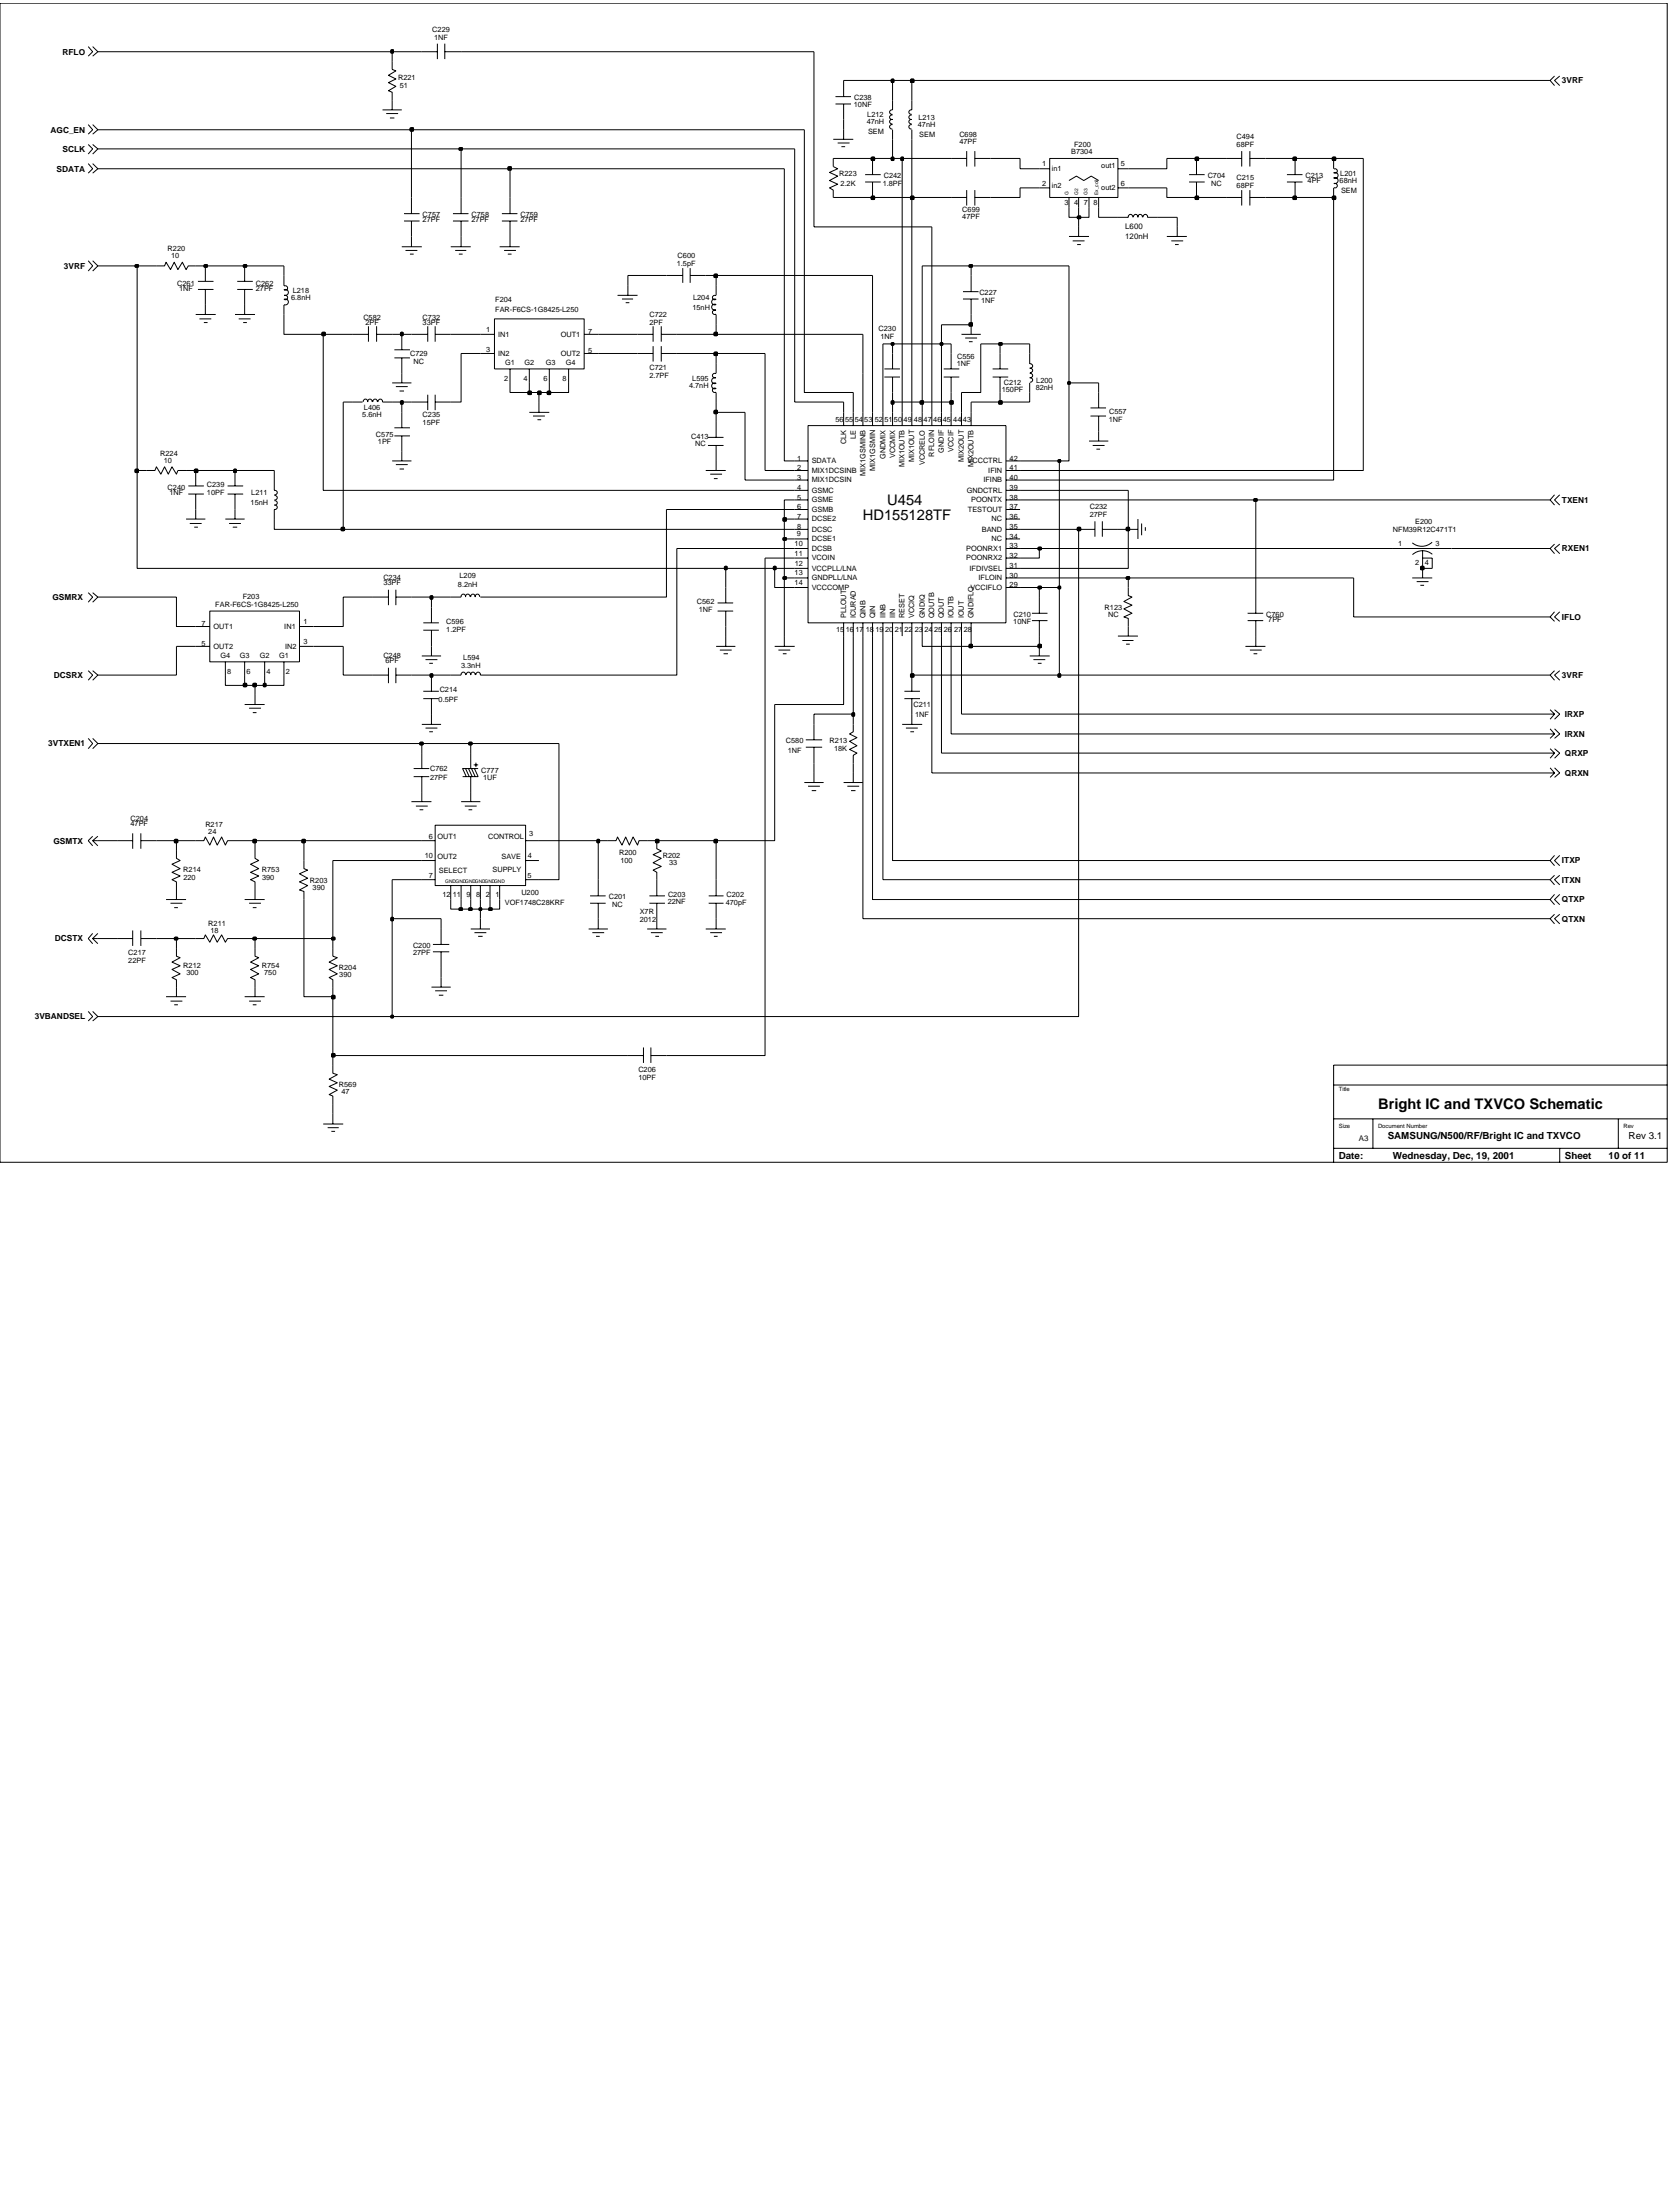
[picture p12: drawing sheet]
<svg xmlns="http://www.w3.org/2000/svg" width="192mm" height="254mm" viewBox="0 0 192 254" stroke-linecap="round" stroke-linejoin="round" font-family="sans-serif">
<defs><g id="words">
<g font-size="1.7">
<text x="99.1" y="59.7">HD155128TF</text>
<text x="101.9" y="58">U454</text>
<text x="158.3" y="127.4">Bright IC and TXVCO Schematic</text>
</g>
<g font-size="1.1">
<text x="159.4" y="130.9">SAMSUNG/N500/RF/Bright IC and TXVCO</text>
<text x="187" y="130.9">Rev 3.1</text>
<text x="153.8" y="133.2">Date:</text>
<text x="160" y="133.2">Wednesday, Dec, 19, 2001</text>
<text x="179.7" y="133.2">Sheet</text>
<text x="184.7" y="133.2">10 of 11</text>
</g>
<g font-size="1">
<text x="7.2" y="6.3">RFLO</text>
<text x="179.4" y="9.6">3VRF</text>
<text x="5.8" y="15.2">AGC_EN</text>
<text x="7.2" y="17.4">SCLK</text>
<text x="6.5" y="19.7">SDATA</text>
<text x="7.3" y="30.9">3VRF</text>
<text x="179.4" y="57.8">TXEN1</text>
<text x="179.4" y="63.3">RXEN1</text>
<text x="6" y="68.9">GSMRX</text>
<text x="179.4" y="71.2">IFLO</text>
<text x="6.2" y="77.9">DCSRX</text>
<text x="179.4" y="77.9">3VRF</text>
<text x="179.7" y="82.4">IRXP</text>
<text x="5.5" y="85.7">3VTXEN1</text>
<text x="179.7" y="89.1">QRXN</text>
<text x="179.7" y="86.8">QRXP</text>
<text x="179.7" y="84.6">IRXN</text>
<text x="6.1" y="96.9">GSMTX</text>
<text x="179.4" y="99.2">ITXP</text>
<text x="179.4" y="101.4">ITXN</text>
<text x="179.4" y="105.9">QTXN</text>
<text x="179.4" y="103.7">QTXP</text>
<text x="6.3" y="108.2">DCSTX</text>
<text x="4" y="117.1">3VBANDSEL</text>
</g>
<g font-size=".9">
<text x="129.2" y="26.3">L600</text>
<text x="129.2" y="27.5">120nH</text>
<text x="156.1" y="131">A3</text>
</g>
<g font-size=".8">
<text x="49.6" y="3.7">C229</text>
<text x="49.9" y="4.6">1NF</text>
<text x="45.7" y="9.2">R221</text>
<text x="45.9" y="10.1">51</text>
<text x="98.1" y="11.5">C238</text>
<text x="98.1" y="12.3">10NF</text>
<text x="99.5" y="14.3">47nH</text>
<text x="99.6" y="13.4">L212</text>
<text x="99.7" y="15.4">SEM</text>
<text x="105.4" y="14.6">47nH</text>
<text x="105.5" y="13.8">L213</text>
<text x="105.6" y="15.7">SEM</text>
<text x="110.2" y="16.6">47PF</text>
<text x="110.2" y="15.7">C698</text>
<text x="123" y="17.7">B7304</text>
<text x="123.4" y="16.8">F200</text>
<text x="142" y="16.8">68PF</text>
<text x="142" y="16">C494</text>
<text x="96.4" y="20.2">R223</text>
<text x="96.5" y="21.3">2.2K</text>
<text x="101.4" y="21.3">1.8PF</text>
<text x="101.5" y="20.5">C242</text>
<text x="119.7" y="19">1</text>
<text x="119.7" y="21.3">2</text>
<text x="120.8" y="19.7">in1</text>
<text x="120.8" y="21.6">in2</text>
<text x="122.3" y="23.5">3</text>
<text x="123.4" y="23.5">4</text>
<text x="124.5" y="23.5">7</text>
<text x="125.6" y="23.5">8</text>
<text x="126.5" y="19.3">out1</text>
<text x="126.5" y="21.9">out2</text>
<text x="128.7" y="19">5</text>
<text x="128.7" y="21.3">6</text>
<text x="138.7" y="20.5">C704</text>
<text x="139.1" y="21.3">NC</text>
<text x="142" y="21.6">68PF</text>
<text x="142" y="20.7">C215</text>
<text x="149.9" y="20.5">C213</text>
<text x="150.2" y="21">4PF</text>
<text x="153.9" y="21">68nH</text>
<text x="153.9" y="20.2">L201</text>
<text x="154" y="22.2">SEM</text>
<text x="19.3" y="28.8">R220</text>
<text x="19.7" y="29.7">10</text>
<text x="48.5" y="25">C757</text>
<text x="48.5" y="25.5">27PF</text>
<text x="54.2" y="25.5">27PF</text>
<text x="54.2" y="25">C758</text>
<text x="59.8" y="25">C759</text>
<text x="59.8" y="25.5">27PF</text>
<text x="77.8" y="29.7">C600</text>
<text x="110.5" y="24.4">C699</text>
<text x="110.5" y="25.2">47PF</text>
<text x="20.4" y="32.8">C261</text>
<text x="20.6" y="33.4">1NF</text>
<text x="29.4" y="33.4">27PF</text>
<text x="29.4" y="32.8">C262</text>
<text x="33.4" y="34.5">6.8nH</text>
<text x="33.6" y="33.6">L218</text>
<text x="56.9" y="35.9">FAR-F6CS-1G8425-L250</text>
<text x="56.9" y="34.7">F204</text>
<text x="77.7" y="30.5">1.5pF</text>
<text x="79.5" y="35.6">15nH</text>
<text x="79.6" y="34.5">L204</text>
<text x="112.5" y="33.9">C227</text>
<text x="112.7" y="34.8">1NF</text>
<text x="41.7" y="36.7">C582</text>
<text x="42" y="37.3">2PF</text>
<text x="47.1" y="40.9">C729</text>
<text x="47.5" y="41.8">NC</text>
<text x="48.5" y="36.7">C732</text>
<text x="48.5" y="37.3">33PF</text>
<text x="55.8" y="40.4">3</text>
<text x="55.8" y="38.1">1</text>
<text x="57.2" y="38.7">IN1</text>
<text x="57.2" y="40.9">IN2</text>
<text x="58" y="42">G1</text>
<text x="60.2" y="42">G2</text>
<text x="62.7" y="42">G3</text>
<text x="64.4" y="38.7">OUT1</text>
<text x="64.4" y="40.9">OUT2</text>
<text x="65" y="42">G4</text>
<text x="67.6" y="38.4">7</text>
<text x="67.6" y="40.6">5</text>
<text x="74.6" y="37.3">2PF</text>
<text x="74.6" y="36.5">C722</text>
<text x="100.9" y="38.1">C230</text>
<text x="101.1" y="38.9">1NF</text>
<text x="109.9" y="41.2">C556</text>
<text x="41.6" y="47.9">5.6nH</text>
<text x="41.8" y="47.1">L406</text>
<text x="48.5" y="47.9">C235</text>
<text x="57.9" y="43.7">2</text>
<text x="60.1" y="43.7">4</text>
<text x="62.4" y="43.7">6</text>
<text x="64.6" y="43.7">8</text>
<text x="74.6" y="43.4">2.7PF</text>
<text x="74.6" y="42.5">C721</text>
<text x="79.1" y="44.6">4.7nH</text>
<text x="79.5" y="43.7">L595</text>
<text x="109.9" y="42">1NF</text>
<text x="115.1" y="45.1">150PF</text>
<text x="115.3" y="44.2">C212</text>
<text x="118.9" y="44.8">82nH</text>
<text x="119" y="44">L200</text>
<text x="127.4" y="47.6">C557</text>
<text x="18.4" y="52.4">R224</text>
<text x="18.8" y="53.2">10</text>
<text x="43.2" y="50.2">C575</text>
<text x="43.4" y="51">1PF</text>
<text x="48.5" y="48.8">15PF</text>
<text x="79.4" y="50.4">C413</text>
<text x="79.8" y="51.3">NC</text>
<text x="91.6" y="52.9">1</text>
<text x="93.2" y="53.2">SDATA</text>
<text x="95.9" y="48.5">56</text>
<text x="97.1" y="48.5">55</text>
<text x="97.2" y="51" transform="rotate(-90 97.2 51)">CLK</text>
<text x="98.2" y="48.5">54</text>
<text x="98.3" y="50.4" transform="rotate(-90 98.3 50.4)">LE</text>
<text x="99.3" y="48.5">53</text>
<text x="100.5" y="48.5">52</text>
<text x="101.6" y="48.5">51</text>
<text x="101.7" y="52.7" transform="rotate(-90 101.7 52.7)">GNDMIX</text>
<text x="102.7" y="48.5">50</text>
<text x="102.8" y="52.7" transform="rotate(-90 102.8 52.7)">VCCMIX</text>
<text x="103.8" y="48.5">49</text>
<text x="103.9" y="53.7" transform="rotate(-90 103.9 53.7)">MIX1OUTB</text>
<text x="105" y="48.5">48</text>
<text x="105" y="53.1" transform="rotate(-90 105 53.1)">MIX1OUT</text>
<text x="106.1" y="48.5">47</text>
<text x="106.2" y="53.4" transform="rotate(-90 106.2 53.4)">VCCRELO</text>
<text x="107.2" y="48.5">46</text>
<text x="107.3" y="52.5" transform="rotate(-90 107.3 52.5)">RFLOIN</text>
<text x="108.3" y="48.5">45</text>
<text x="108.4" y="52" transform="rotate(-90 108.4 52)">GNDIF</text>
<text x="109.5" y="48.5">44</text>
<text x="109.5" y="51.9" transform="rotate(-90 109.5 51.9)">VCCIF</text>
<text x="110.6" y="48.5">43</text>
<text x="110.7" y="53.1" transform="rotate(-90 110.7 53.1)">MIX2OUT</text>
<text x="111.1" y="53.2">VCCCTRL</text>
<text x="111.8" y="53.7" transform="rotate(-90 111.8 53.7)">MIX2OUTB</text>
<text x="116" y="52.9">42</text>
<text x="127.3" y="48.5">1NF</text>
<text x="19.3" y="56.3">C240</text>
<text x="19.5" y="56.9">1NF</text>
<text x="23.8" y="56">C239</text>
<text x="23.8" y="56.9">10PF</text>
<text x="28.8" y="58">15nH</text>
<text x="28.9" y="56.9">L211</text>
<text x="91.6" y="58.5">6</text>
<text x="91.6" y="56.3">4</text>
<text x="91.6" y="57.4">5</text>
<text x="91.6" y="55.1">3</text>
<text x="91.6" y="54">2</text>
<text x="91.6" y="59.6">7</text>
<text x="93.2" y="58.8">GSMB</text>
<text x="93.2" y="56.6">GSMC</text>
<text x="93.2" y="57.7">GSME</text>
<text x="93.2" y="55.4">MIX1DCSIN</text>
<text x="93.2" y="54.3">MIX1DCSINB</text>
<text x="93.2" y="59.9">DCSE2</text>
<text x="99.4" y="54.7" transform="rotate(-90 99.4 54.7)">MIX1GSMINB</text>
<text x="100.5" y="54.1" transform="rotate(-90 100.5 54.1)">MIX1GSMIN</text>
<text x="111" y="56.6">GNDCTRL</text>
<text x="111.2" y="58.8">TESTOUT</text>
<text x="111.5" y="57.7">POONTX</text>
<text x="112.9" y="55.4">IFINB</text>
<text x="113.5" y="54.3">IFIN</text>
<text x="113.9" y="59.9">NC</text>
<text x="116" y="58.5">37</text>
<text x="116" y="54">41</text>
<text x="116" y="55.1">40</text>
<text x="116" y="59.6">36</text>
<text x="116" y="56.3">39</text>
<text x="116" y="57.4">38</text>
<text x="125.2" y="58.5">C232</text>
<text x="125.2" y="59.4">27PF</text>
<text x="91.3" y="63.8">11</text>
<text x="91.3" y="62.7">10</text>
<text x="91.3" y="65">12</text>
<text x="91.5" y="61.6">9</text>
<text x="91.6" y="60.8">8</text>
<text x="93.2" y="64.4">VCOIN</text>
<text x="93.2" y="63.3">DCSB</text>
<text x="93.2" y="61.1">DCSC</text>
<text x="93.2" y="62.2">DCSE1</text>
<text x="93.2" y="65.6">VCCPLL/LNA</text>
<text x="111" y="63.3">POONRX1</text>
<text x="111" y="64.4">POONRX2</text>
<text x="111.3" y="65.6">IFDIVSEL</text>
<text x="112.8" y="61.1">BAND</text>
<text x="113.9" y="62.2">NC</text>
<text x="116" y="60.8">35</text>
<text x="116" y="61.9">34</text>
<text x="116" y="63">33</text>
<text x="116" y="64.1">32</text>
<text x="116" y="65.3">31</text>
<text x="160" y="61.1">NFM39R12C471T1</text>
<text x="160.6" y="62.7">1</text>
<text x="162.5" y="60.2">E200</text>
<text x="162.5" y="64.9">2</text>
<text x="163.6" y="64.9">4</text>
<text x="164.9" y="62.7">3</text>
<text x="23.2" y="72">7</text>
<text x="24.7" y="69.7">FAR-F6CS-1G8425-L250</text>
<text x="27.9" y="68.9">F203</text>
<text x="34.9" y="71.7">1</text>
<text x="44" y="67.2">33PF</text>
<text x="44" y="66.6">C234</text>
<text x="51.3" y="71.7">C596</text>
<text x="52.6" y="67.5">8.2nH</text>
<text x="52.8" y="66.4">L209</text>
<text x="80" y="69.4">C562</text>
<text x="80.3" y="70.3">1NF</text>
<text x="91.3" y="67.2">14</text>
<text x="91.3" y="66.1">13</text>
<text x="93.2" y="67.8">VCCCOMP</text>
<text x="93.2" y="66.7">GNDPLL/LNA</text>
<text x="97.2" y="71" transform="rotate(-90 97.2 71)">PLLOUT</text>
<text x="98.3" y="71" transform="rotate(-90 98.3 71)">ICURAD</text>
<text x="99.4" y="71" transform="rotate(-90 99.4 71)">QINB</text>
<text x="100.5" y="71" transform="rotate(-90 100.5 71)">QIN</text>
<text x="101.7" y="71" transform="rotate(-90 101.7 71)">IINB</text>
<text x="102.8" y="71" transform="rotate(-90 102.8 71)">IIN</text>
<text x="103.9" y="71" transform="rotate(-90 103.9 71)">RESET</text>
<text x="105" y="71" transform="rotate(-90 105 71)">VCCIQ</text>
<text x="106.2" y="71" transform="rotate(-90 106.2 71)">GNDIQ</text>
<text x="107.3" y="71" transform="rotate(-90 107.3 71)">QOUTB</text>
<text x="108.4" y="71" transform="rotate(-90 108.4 71)">QOUT</text>
<text x="109.5" y="71" transform="rotate(-90 109.5 71)">IOUTB</text>
<text x="110.7" y="71" transform="rotate(-90 110.7 71)">IOUT</text>
<text x="111.4" y="67.8">VCCIFLO</text>
<text x="111.8" y="71" transform="rotate(-90 111.8 71)">GNDIFLO</text>
<text x="112.4" y="66.7">IFLOIN</text>
<text x="116" y="66.4">30</text>
<text x="116" y="67.5">29</text>
<text x="116.4" y="71.7">10NF</text>
<text x="116.4" y="70.9">C210</text>
<text x="126.9" y="70">R123</text>
<text x="127.3" y="70.8">NC</text>
<text x="145.4" y="70.9">C760</text>
<text x="145.7" y="71.4">7PF</text>
<text x="23.2" y="74.2">5</text>
<text x="24.5" y="74.5">OUT2</text>
<text x="24.5" y="72.3">OUT1</text>
<text x="25.3" y="75.6">G4</text>
<text x="26.1" y="77.4">8</text>
<text x="27.5" y="75.6">G3</text>
<text x="28.3" y="77.4">6</text>
<text x="29.8" y="75.6">G2</text>
<text x="30.6" y="77.4">4</text>
<text x="32" y="75.6">G1</text>
<text x="32.7" y="72.3">IN1</text>
<text x="32.7" y="74.5">IN2</text>
<text x="32.8" y="77.4">2</text>
<text x="34.9" y="74">3</text>
<text x="44" y="75.6">C248</text>
<text x="44.3" y="76.2">6PF</text>
<text x="51.3" y="72.6">1.2PF</text>
<text x="53" y="76.7">3.3nH</text>
<text x="53.2" y="75.9">L594</text>
<text x="96" y="72.6">15</text>
<text x="97.1" y="72.6">16</text>
<text x="98.2" y="72.6">17</text>
<text x="99.4" y="72.6">18</text>
<text x="100.5" y="72.6">19</text>
<text x="101.7" y="72.6">20</text>
<text x="102.8" y="72.6">21</text>
<text x="103.9" y="72.6">22</text>
<text x="105.1" y="72.6">23</text>
<text x="106.2" y="72.6">24</text>
<text x="107.3" y="72.6">25</text>
<text x="108.4" y="72.6">26</text>
<text x="109.6" y="72.6">27</text>
<text x="110.7" y="72.6">28</text>
<text x="50.4" y="80.7">0.5PF</text>
<text x="50.5" y="79.6">C214</text>
<text x="104.9" y="81.2">C211</text>
<text x="105.1" y="82.4">1NF</text>
<text x="49.4" y="89.6">27PF</text>
<text x="49.4" y="88.5">C762</text>
<text x="55.3" y="88.8">C777</text>
<text x="55.5" y="89.6">1UF</text>
<text x="90.3" y="85.4">C580</text>
<text x="90.5" y="86.5">1NF</text>
<text x="95.3" y="85.4">R213</text>
<text x="95.8" y="86.3">18K</text>
<text x="15" y="94.9">47PF</text>
<text x="15" y="94.4">C204</text>
<text x="23.6" y="95">R217</text>
<text x="23.9" y="95.8">24</text>
<text x="21.1" y="100.2">R214</text>
<text x="21.1" y="101.1">220</text>
<text x="30.1" y="100.2">R753</text>
<text x="30.1" y="101.1">390</text>
<text x="35.6" y="101.4">R203</text>
<text x="48.8" y="98.6">10</text>
<text x="49.2" y="100.9">7</text>
<text x="49.2" y="96.4">6</text>
<text x="50.2" y="96.4">OUT1</text>
<text x="50.2" y="98.7">OUT2</text>
<text x="50.4" y="100.2">SELECT</text>
<text x="56" y="96.4">CONTROL</text>
<text x="56.6" y="100.2">SUPPLY</text>
<text x="57.6" y="98.7">SAVE</text>
<text x="60.6" y="100.9">5</text>
<text x="60.6" y="98.6">4</text>
<text x="60.8" y="96">3</text>
<text x="71.1" y="98.3">R200</text>
<text x="71.3" y="99.1">100</text>
<text x="76.1" y="98.6">R202</text>
<text x="76.8" y="99.4">33</text>
<text x="23.9" y="106.4">R211</text>
<text x="24.2" y="107.2">18</text>
<text x="35.9" y="102.2">390</text>
<text x="50.8" y="103.1">12</text>
<text x="52" y="103.1">11</text>
<text x="53.6" y="103.1">9</text>
<text x="54.7" y="103.1">8</text>
<text x="55.8" y="103.1">2</text>
<text x="56.9" y="103.1">1</text>
<text x="58" y="103.9">VOF1748C28KRF</text>
<text x="59.9" y="102.8">U200</text>
<text x="69.9" y="103.3">C201</text>
<text x="70.3" y="104.2">NC</text>
<text x="73.5" y="105">X7R</text>
<text x="73.5" y="105.9">2012</text>
<text x="76.7" y="103.9">22NF</text>
<text x="76.7" y="103.1">C203</text>
<text x="83.3" y="103.9">470pF</text>
<text x="83.4" y="103.1">C202</text>
<text x="14.7" y="109.8">C217</text>
<text x="14.7" y="110.6">22PF</text>
<text x="21.1" y="111.2">R212</text>
<text x="21.4" y="112">300</text>
<text x="30.1" y="111.2">R754</text>
<text x="30.3" y="112">750</text>
<text x="38.9" y="111.4">R204</text>
<text x="39" y="112.3">390</text>
<text x="47.4" y="109.7">27PF</text>
<text x="47.4" y="108.9">C200</text>
<text x="38.9" y="124.9">R569</text>
<text x="39.2" y="125.7">47</text>
<text x="73.3" y="123.2">C206</text>
<text x="73.3" y="124">10PF</text>
</g>
<g font-size=".7">
<text x="153.8" y="125.4">Title</text>
<text x="153.8" y="129.6">Size</text>
<text x="158.3" y="129.6">Document Number</text>
<text x="186.4" y="129.6">Rev</text>
</g>
<g font-size=".6">
<text x="122.7" y="22.4" transform="rotate(-90 122.7 22.4)">G</text>
<text x="123.8" y="22.4" transform="rotate(-90 123.8 22.4)">G2</text>
<text x="124.9" y="22.4" transform="rotate(-90 124.9 22.4)">G3</text>
<text x="126.1" y="22.4" transform="rotate(-90 126.1 22.4)">Ex_coil</text>
<text x="51.1" y="101.4">GNDGNDGNDGNDGNDGND</text>
</g>
</g></defs>
<g fill="none" stroke="#000" stroke-width=".11">
<path d="M10.1 5.4l.5 .5-.5 .6M10.1 18.8l.5 .6-.5 .5M10.1 14.3l.5 .6-.5 .5M10.1 16.6l.5 .5-.5 .6M10.6 18.8l.6 .6-.6 .5M10.6 5.4l.6 .5-.6 .6M10.6 16.6l.6 .5-.6 .6M10.6 14.3l.6 .6-.6 .5M43.9 12.6h2.2M44.4 13h1.3M44.8 13.6h.5M45 7v1l.5 .1-.9 .5 .9 .5-.9 .4 .9 .4-.9 .5 .4 .2v2"/>
<path d="M48.4 5.9h1.8M50.2 5v1.8M51.1 5.9h1.9M51.1 5v1.8M95.7 18.2v.9l.5 .3-.9 .4 .9 .4-.9 .5 .9 .5-.9 .4 .4 .2v.9M95.7 16h2.3M96 11.1h1.7M96 11.9h1.7M96.2 16.4h1.4M96.6 16.9h.5M96.9 9.2v1.9M96.9 11.9v1.8"/>
<path d="M96.9 14.9v1.1M100.2 18.2v1.9M102.5 14.3l-.3 .1v.2v.1l.3 .1M102.5 13.2l-.3 .1v.2v.1l.3 .1M102.5 13.7l-.3 .1v.2v.2h.3M102.5 11.5v1.1l-.3 .1v.2v.2h.3M102.5 14.9v1.1M104.7 14.3l-.2 .1-.1 .2 .1 .1 .2 .1M104.7 13.2l-.2 .1-.1 .2 .1 .1 .2 .1M104.7 13.7l-.2 .1-.1 .2 .1 .2h.2M104.7 12.6l-.2 .1-.1 .2 .1 .2h.2M104.7 11.5v1.1"/>
<path d="M104.7 14.9v1.1M109.2 18.2h1.8M111 17.4v1.7M112 18.2h1.7M112 17.4v1.7M119.4 19.4h1.2M120.6 18.2h7.8v4.5h-7.8zM128.4 19.4h1.2M137.4 18.2v1.9M140.8 18.2h1.8M142.6 17.4v1.7M143.5 18.2h1.8"/>
<path d="M143.5 17.4v1.7M148.7 18.2v1.9M153.2 19.9a.34 .34 0 0 1 .5 .2 .34 .34 0 0 1-.5 .4M153.2 18.2v1.2M153.2 19.4l.3 .1 .1 .1-.1 .2-.3 .1M178.5 8.7l-.5 .5 .5 .6M179.1 8.7l-.6 .5 .6 .6M10.1 30l.5 .5-.5 .6M10.6 30l.6 .5-.6 .6M18 30.5h.9l.2-.4 .5 .9 .4-.9 .4 .9 .5-.9 .5 .9 .2-.5h.9M22.5 36.1h2.3M22.7 33.3h1.8"/>
<path d="M22.7 32.3h1.8M22.9 36.6h1.4M23.4 37.1h.4M23.6 30.5v1.8M23.6 33.3v2.8M27 36.1h2.3M27.2 33.3h1.8M27.2 32.3h1.8M27.4 36.6h1.4M27.9 37.1h.5M28.1 30.5v1.8M28.1 33.3v2.8"/>
<path d="M32.6 34.4a.34 .34 0 0 1 .5 .3 .34 .34 0 0 1-.5 .3M32.6 33.3a.34 .34 0 0 1 .5 .3 .34 .34 0 0 1-.5 .3M32.6 31.6v1.2M32.6 35v1.1M32.6 34h.4v.2v.2h-.4M32.6 32.9h.4v.2v.2h-.4M40.5 38.4h1.8M42.3 37.5v1.8M43.3 38.4h1.7M43.3 37.5v1.8M46.1 38.4v1.8M46.1 28.3h2.3"/>
<path d="M46.4 25.4h1.8M46.4 24.5h1.8M46.6 28.8h1.3M47.1 29.2h.4M47.3 38.4h1.8M47.3 22.7v1.8M47.3 25.4v2.9M49.1 37.5v1.8M50 38.4h1.8M50 37.5v1.8M51.8 28.3h2.3M52 25.4h1.8"/>
<path d="M52 24.5h1.8M52.3 28.8h1.3M52.7 29.2h.4M53 22.7v1.8M53 25.4v2.9M55.2 38.4h1.6M56.8 36.6h10.3v5.8h-10.3zM57.4 28.3h2.3M57.6 25.4h1.8M57.6 24.5h1.8M57.9 28.8h1.4M58.3 29.2h.4"/>
<path d="M58.6 22.7v1.8M58.6 25.4v2.9M67.1 38.4h1.6M70.9 33.9h2.3M71.4 34.4h1.3M71.9 34.8h.4M72.1 32.8v1.1M73.2 38.4h1.8M75 37.5v1.8M75 39.8v1.7M75.9 37.5v1.8M75.9 39.8v1.7"/>
<path d="M75.9 38.4h1.8M76.5 31.6h1.9M78.4 30.8v1.7M79.3 31.6h1.8M79.3 30.8v1.7M82.2 35.7h-.3l-.1 .2 .1 .2h.3M82.2 34h-.3l-.1 .2 .1 .2h.3M82.2 32.8v1.1M82.2 36.1v1.2M82.3 34.4a.34 .34 0 0 0-.6 .3 .34 .34 0 0 0 .5 .3M82.3 35a.34 .34 0 0 0-.6 .3 .34 .34 0 0 0 .5 .3M99.4 20.1h1.7"/>
<path d="M99.4 20.9h1.7M100.2 20.9v1.8M109.2 22.7h1.8M110.4 38.4h2.2M110.6 34.4h1.8M110.6 33.5h1.8M110.9 38.8h1.3M111 21.8v1.8M111.3 39.3h.4M111.5 31.6v1.9M111.5 34.4v1.7M111.5 37.3v1.1"/>
<path d="M112 21.8v1.8M112 22.7h1.7M119.4 21.6h1.2M122.8 20.7l.8-.5 .9 .5 .8-.5 .9 .5M122.8 27.2h2.3M122.8 22.7v1.2M123.2 27.7h1.4M123.7 28.1h.4M123.9 22.7v1.2M123.9 26.1v1.1M125.1 22.7v1.2M126.2 22.7v1.2"/>
<path d="M128.4 21.6h1.2M128.4 25h1.2M130.1 25l-.1-.3-.2-.1-.1 .1-.1 .3M130.2 24.9l.1-.2 .1-.1 .2 .1 .1 .3M131.2 25l-.1-.3-.2-.1-.1 .1-.1 .3M131.3 24.9l.1-.2 .1-.1 .2 .1 .1 .3h1.1M134 27.2h2.3M134.5 27.7h1.4M134.9 28.1h.5M135.2 26.1v1.1M136.6 20.1h1.8M136.6 20.9h1.8"/>
<path d="M137.4 20.9v1.8M140.8 22.7h1.8M142.6 21.8v1.8M143.5 21.8v1.8M143.5 22.7h1.8M147.8 20.1h1.8M147.8 20.9h1.8M148.7 20.9v1.8M153.2 20.5a.34 .34 0 0 1 .5 .2 .34 .34 0 0 1-.5 .3M153.2 21.6v1.1M153.2 21.1l.3 .1 .1 .1-.1 .2h-.3M16.9 54.1h.9l.2-.5 .5 .9 .4-.9 .4 .9 .5-.9 .5 .9 .1-.4h1"/>
<path d="M21.4 59.6h2.2M21.6 56.8h1.8M21.6 55.8h1.8M22.5 54.1v1.7M22.5 56.8v2.8M25.9 59.6h2.2M26.1 56.8h1.8M26.1 55.8h1.8M27 54.1v1.7M27 56.8v2.8M31.5 55.1v1.2l.3 .1v.2v.2h-.3M31.5 58l.3 .1v.2v.2h-.3v1.1"/>
<path d="M31.5 57.5l.3 .1v.2v.1l-.3 .1M31.5 56.9l.3 .1v.2v.2h-.3M40.5 46.2h1.1M41.7 46.2l.1-.3 .2-.1 .2 .1v.3M42.7 46.2v-.3l-.2-.1-.2 .1-.1 .3M42.8 46.2l.1-.3 .2-.1 .2 .1v.3M43.4 46.2l.1-.3 .2-.1 .2 .1v.3M43.9 46.2h1.1M45 53h2.3M45 44h2.3M45.3 40.2h1.8M45.3 41.1h1.8"/>
<path d="M45.3 49.1h1.8M45.3 50.1h1.8M45.5 53.4h1.3M45.5 44.4h1.3M45.9 53.9h.5M45.9 44.9h.5M46.1 41.1v2.9M46.1 47.4v1.7M46.1 50.1v2.9M47.3 46.2h1.8M49.1 45.3v1.8M50 45.3v1.8"/>
<path d="M50 46.2h1.8M55.2 40.6h1.6M58.6 42.4v1.6M60.8 47.4h2.3M60.8 42.4v1.6M61.2 47.8h1.4M61.7 48.2h.5M61.9 46.2v1.2M63.1 42.4v1.6M65.3 42.4v1.6M67.1 40.6h1.6M73.2 40.6h1.8"/>
<path d="M75.9 40.6h1.8M81.1 54.1h2.3M81.3 50.2h1.8M81.3 51.2h1.8M81.6 54.5h1.3M82 55h.4M82.2 42.9l-.3 .1-.1 .1 .1 .2 .3 .1M82.2 44.6l-.3 .1-.1 .1 .1 .2h.3M82.2 44a.34 .34 0 0 0-.5 .4 .34 .34 0 0 0 .6 .2M82.2 43.4a.34 .34 0 0 0-.5 .4 .34 .34 0 0 0 .6 .2M82.2 41.8v1.1M82.2 45.1v1.1"/>
<path d="M82.2 48.5v1.7M82.2 51.2v2.9M91.3 53h1.5M91.3 54.1h1.5M91.3 55.1h1.5M91.3 56.3h1.5M91.3 57.4h1.5M91.3 58.5h1.5M91.3 59.6h1.5M92.8 48.9h22.7v22.7h-22.7zM96.9 47.4v1.5M98 47.4v1.5"/>
<path d="M99.1 47.4v1.5M100.2 47.4v1.5M101.4 47.4v1.5M101.6 43.3h1.8M101.6 42.4h1.8M102.5 40.6v1.8M102.5 43.3v1.8M102.5 47.4v1.5M103.6 47.4v1.5M104.7 47.4v1.5M105.9 47.4v1.5M107 47.4v1.5"/>
<path d="M108.1 47.4v1.5M108.4 43.3h1.8M108.4 42.4h1.8M109.2 40.6v1.8M109.2 43.3v1.8M109.2 47.4v1.5M110.4 47.4v1.5M111.5 47.4v1.5M114 43.3h1.8M114 42.4h1.8M114.9 40.6v1.8M114.9 43.3v1.8"/>
<path d="M115.5 53h1.7M115.5 54.1h1.7M115.5 55.1h1.7M115.5 56.3h1.7M115.5 57.4h1.7M115.5 58.5h1.7M115.5 59.6h1.7M118.3 40.6v1.2l.2 .1 .1 .1-.1 .2-.2 .1 .2 .1 .1 .2-.1 .1-.2 .1M118.3 44v1.1M118.3 43.4l.2 .1 .1 .2-.1 .1-.2 .1M118.3 42.9l.2 .1 .1 .1-.1 .2-.2 .1M125.1 50.7h2.2"/>
<path d="M125.2 47.8h1.8M125.2 46.9h1.8M125.5 51.2h1.4M125.8 59.9v1.8M125.9 51.6h.4M126.2 45.1v1.8M126.2 47.8v2.9M126.6 59.9v1.8M130.7 59.6v2.3M178.5 56.8l-.5 .6 .5 .6M179.1 56.8l-.6 .6 .6 .6M10.1 68.1l.5 .5-.5 .6"/>
<path d="M10.1 77l.5 .6-.5 .5M10.6 68.1l.6 .5-.6 .6M10.6 77l.6 .6-.6 .5M21.8 60.1h1.4M22.3 60.6h.4M22.5 74.3h1.6M22.5 72h1.6M24.1 70.2h10.3v5.8h-10.3zM25.9 76v1.6M26.3 60.1h1.4M26.7 60.6h.5M28.1 76v1.6"/>
<path d="M29.3 79.8v1.1M30.4 76v1.6M32.6 76v1.6M34.4 74.3h1.6M34.4 72h1.6M42.7 77.6h1.9M42.7 68.6h1.9M44.6 67.7v1.8M44.6 76.7v1.8M45.5 77.6h1.8M45.5 67.7v1.8M45.5 76.7v1.8"/>
<path d="M45.5 68.6h1.8M48.4 75.4h2.3M48.6 71.6h1.8M48.6 72.4h1.8M48.6 79.4h1.8M48.9 75.8h1.3M49.3 76.2h.4M49.6 69.8v1.8M49.6 72.4v3M49.6 77.6v1.8M51.8 77.6h1.2M51.8 68.6h1.2"/>
<path d="M53.5 68.6l-.1-.3h-.2h-.2v.3M53.5 77.5l-.1-.2-.2-.1-.2 .1v.3M53.6 77.5v-.2l.2-.1 .2 .1 .1 .2M54 68.6l-.1-.3h-.2h-.2v.3M54.6 68.6l-.1-.3h-.2h-.2v.3M54.6 77.5l-.1-.2-.2-.1-.2 .1v.3M54.7 77.5v-.2l.2-.1 .2 .1 .1 .2 1.1 .1M55.1 68.6l-.1-.3h-.2h-.2v.3M55.2 68.6h1.1M82.2 74.3h2.3M82.4 69.3h1.8M82.4 70.2h1.8"/>
<path d="M82.7 74.7h1.3M83.1 75.1h.5M83.4 67.5v1.8M83.4 70.2v1.8M83.4 73.1v1.2M89 74.3h2.3M89.4 74.7h1.4M89.9 75.1h.4M90.1 73.1v1.2M91.3 60.8h1.5M91.3 63h1.5M91.3 64.1h1.5"/>
<path d="M91.3 61.9h1.5M91.3 65.3h1.5M91.3 66.4h1.5M91.3 67.5h1.5M96.9 71.6v1.5M98 71.6v1.5M99.1 71.6v1.5M100.2 71.6v1.5M101.4 71.6v1.5M102.5 71.6v1.5M103.6 71.6v1.5M103.9 79.4h1.8"/>
<path d="M104.7 71.6v1.5M104.7 77.6v1.8M105.9 71.6v1.5M107 71.6v1.5M108.1 71.6v1.5M109.2 71.6v1.5M110.4 71.6v1.5M111.5 71.6v1.5M115.5 60.8h1.7M115.5 63h1.7M115.5 64.1h1.7M115.5 61.9h1.7"/>
<path d="M115.5 65.3h1.7M115.5 66.4h1.7M115.5 67.5h1.7M118.3 75.4h2.3M118.5 70.5h1.8M118.5 71.3h1.8M118.7 75.8h1.3M119.2 76.2h.4M119.4 68.6v1.9M119.4 71.3v1.8M119.4 74.3v1.1M123.9 60.8h1.9"/>
<path d="M126.6 60.8h1.8M128.4 73.1h2.3M128.9 73.6h1.3M129.3 74h.5M129.6 67.5v.9l.4 .2-.9 .5 .9 .4-.9 .4 .9 .6-.9 .4 .5 .1v2.1M129.6 60.8h1.1M131.1 60.1v1.4M131.5 60.6v.4M143 74.3h2.3M143.3 70.5h1.8M143.3 71.3h1.8M143.5 74.7h1.4"/>
<path d="M144 75.1h.4M144.2 68.6v1.9M144.2 71.3v3M160 63h6.7M162.2 66.4h2.3M162.7 66.8h1.4M163.1 67.2h.5M163.4 63.3v3.1M163.4 64.1h1.1v1.2M164.5 62.3a1.71 1.71 0 0 1-2.3 .1M164.5 63.7a1.71 1.71 0 0 0-2.3 0M178.5 77l-.5 .6 .5 .5"/>
<path d="M178.5 70.3l-.5 .6 .5 .5M178.5 62.5l-.5 .5 .5 .6M179.1 77l-.6 .6 .6 .5M179.1 70.3l-.6 .6 .6 .5M179.1 62.5l-.6 .5 .6 .6M10.1 84.8l.5 .6-.5 .6M10.6 96.6h.6M10.6 96.1l-.5 .5 .5 .6M10.6 96.6l.6 .6M10.6 84.8l.6 .6-.6 .6M11.2 96.1l-.6 .5M13.5 96.6h1.7"/>
<path d="M15.2 95.7v1.8M16.2 96.6h1.8M16.2 95.7v1.8M20.3 97.8v.8l.4 .3-.9 .4 .9 .5-.9 .4 .9 .4-.9 .5 .5 .2v2M22.5 96.6h.9l.2-.4 .5 .9 .4-.9 .4 .9 .6-.9 .4 .9 .2-.5h.9M28.1 80.9h2.3M28.6 81.4h1.4M29 81.9h.5M29.3 97.8v.8l.4 .3-.9 .4 .9 .5-.9 .4 .9 .4-.9 .5 .5 .2v2M34.9 98.9v.9l.4 .2-.9 .4 .9 .5-.9 .4 .9 .4-.9 .5 .5 .2v.9M47.3 92.1h2.3M47.5 89.2h1.8"/>
<path d="M47.5 88.3h1.8M47.8 92.6h1.3M48.2 93h.4M48.4 96.6h1.6M48.4 98.9h1.6M48.4 83.2h2.3M48.4 86.5v1.8M48.4 89.2v2.9M48.6 80.3h1.8M48.9 83.6h1.3M49.3 84.1h.4M49.6 80.3v2.9"/>
<path d="M50 94.8h10.4v6.9h-10.4zM53 92.1h2.2M53.4 92.6h1.3M53.5 88.3l.4 .9M53.8 88.3l.4 .9M53.8 93h.4M54.1 86.5v1.8M54.1 89.2v2.9M54.1 88.3l.5 .9M54.4 87.9h.5M54.5 88.3l.4 .9h-1.8M54.7 87.6v.5"/>
<path d="M54.9 88.3h-1.8l.5 .9M60.4 96.6h1.5M60.4 98.9h1.5M69.8 96.6h1l.1-.4 .5 .9 .5-.9 .4 .9 .4-.9 .5 .9 .2-.5h.9M75.4 96.6v.9l.5 .3-.9 .4 .9 .4-.9 .5 .9 .4-.9 .5 .4 .2v2.7M92.4 89.9h2.2M92.5 85h1.9M92.5 85.8h1.9M92.8 90.3h1.4M93.2 90.8h.5M93.5 83.2v1.8M93.5 85.8v1.9"/>
<path d="M93.5 88.8v1.1M96.9 89.9h2.2M97.3 90.3h1.4M97.7 90.8h.6M98 83.2v.9l-.4 .2 .8 .4-.8 .5 .8 .5-.8 .4 .8 .4-.4 .3v.9M98 88.8v1.1M103.6 83.2h2.3M103.9 80.3h1.8M104 83.6h1.4M104.6 84.1h.4M104.7 80.3v2.9M178 88.2l.5 .6"/>
<path d="M178 88.8h.5M178 86l.5 .5M178 86.5h.5M178 81.5l.5 .5M178 82h.5M178 83.7l.5 .6M178 84.3h.5M178.5 88.2l.6 .6-.6 .5M178.5 88.8l-.5 .5M178.5 86l.6 .5-.6 .6M178.5 86.5l-.5 .6M178.5 98.3l-.5 .6 .5 .6"/>
<path d="M178.5 81.5l.6 .5-.6 .6M178.5 82l-.5 .6M178.5 83.7l.6 .6-.6 .5M178.5 84.3l-.5 .5M179.1 98.3l-.6 .6 .6 .6M10.1 116.2l.5 .6-.5 .5M10.6 116.2l.6 .6-.6 .5M10.6 107.2l-.5 .6 .5 .6M10.6 107.8l.6 .6M10.6 107.8h.6M11.2 107.2l-.6 .6M13.5 107.8h1.7"/>
<path d="M15.2 106.9v1.8M16.2 106.9v1.8M16.2 107.8h1.8M19.1 103.3h2.3M19.1 114.5h2.3M19.6 103.8h1.3M19.6 115h1.3M20 104.3h.4M20 115.4h.4M20.3 108.9v1l.4 .1-.9 .5 .9 .4-.9 .5 .9 .5-.9 .4 .5 .3v1.9M22.5 107.8h.9l.2-.4 .5 .8 .4-.8 .4 .8 .6-.8 .4 .8 .2-.4h.9M28.1 103.3h2.3"/>
<path d="M28.1 114.5h2.3M28.6 103.8h1.4M28.6 115h1.4M29 104.3h.5M29 115.4h.5M29.3 108.9v1l.4 .1-.9 .5 .9 .4-.9 .5 .9 .5-.9 .4 .5 .3v1.9M38.2 108.9v1l.5 .1-.9 .5 .9 .4-.9 .5 .9 .5-.9 .4 .4 .3v.8M48.4 101.1h1.6M49.6 113.4h2.2M49.7 109.3h1.9M49.7 108.5h1.9M50 113.8h1.3"/>
<path d="M50.4 114.3h.5M50.7 106.7v1.8M50.7 109.3v1.9M50.7 112.3v1.1M51.8 101.7v1.6M53 101.7v1.6M54.1 106.7h2.2M54.1 101.7v1.6M54.5 107.1h1.4M54.9 107.6h.5M55.2 101.7v1.6M55.2 105.5v1.2"/>
<path d="M56.3 101.7v1.6M57.4 101.7v1.6M60.4 101.1h1.5M67.6 106.7h2.2M67.8 103.8h1.8M67.8 102.9h1.8M68 107.1h1.4M68.5 107.6h.4M68.7 101.1v1.8M68.7 103.8v2.9M74.3 106.7h2.2M74.6 103.8h1.8"/>
<path d="M74.6 102.9h1.8M74.8 107.1h1.3M75.3 107.6h.4M75.4 103.8v2.9M81.1 106.7h2.3M81.4 103.8h1.7M81.4 102.9h1.7M81.6 107.1h1.3M82 107.6h.4M82.2 101.1v1.8M82.2 103.8v2.9M178.5 102.7l-.5 .6 .5 .6"/>
<path d="M178.5 105l-.5 .5 .5 .6M178.5 100.6l-.5 .5 .5 .5M179.1 102.7l-.6 .6 .6 .6M179.1 105l-.6 .5 .6 .6M179.1 100.6l-.6 .5 .6 .5M37.1 129.1h2.3M37.6 129.5h1.3M38.1 130h.4M38.2 121.3v2l.5 .2-.9 .5 .9 .4-.9 .4 .9 .4-.9 .5 .4 .2v3.2M72.1 121.3h1.8M73.9 120.3v1.8M74.8 121.3h1.7"/>
<path d="M74.8 120.3v1.8"/>
</g>
<path d="M38.1 121.1h.3v.2h-.3z" fill-rule="evenodd" fill="#c2c2c2" stroke="#000" stroke-width=".25"/>
<path d="M38.1 121.1h.3v.2h-.3z" fill="none" stroke="#000" stroke-width=".25"/>
<path d="M87.9 64.1v57.2h-11.4M11.2 116.8h33.8M38.2 114.5v6.8h33.9" fill="none" stroke="#000" stroke-width=".11"/>
<path d="M45 116.7h.1v.2h-.1z" fill-rule="evenodd" fill="#c2c2c2" stroke="#000" stroke-width=".25"/>
<path d="M45 116.7h.1v.2h-.1z" fill="none" stroke="#000" stroke-width=".25"/>
<path d="M123.9 60.8v56h-78.9v-11.3M34.9 103.3v11.2h3.3" fill="none" stroke="#000" stroke-width=".11"/>
<path d="M38.1 114.4h.3v.3h-.3z" fill-rule="evenodd" fill="#c2c2c2" stroke="#000" stroke-width=".25"/>
<path d="M38.1 114.4h.3v.3h-.3z" fill="none" stroke="#000" stroke-width=".25"/>
<path d="M11.2 107.8h2.3M18 107.8h2.3v1.1M29.3 107.8v1.1M38.2 107.8v1.1M38.2 113.4v1.1M50.7 111.2v1.1" fill="none" stroke="#000" stroke-width=".11"/>
<path d="M20.1 107.7h.2v.2h-.2z" fill-rule="evenodd" fill="#c2c2c2" stroke="#000" stroke-width=".25"/>
<path d="M20.1 107.7h.2v.2h-.2z" fill="none" stroke="#000" stroke-width=".25"/>
<path d="M20.3 107.8h2.2M27 107.8h2.3" fill="none" stroke="#000" stroke-width=".11"/>
<path d="M29.1 107.7h.3v.2h-.3z" fill-rule="evenodd" fill="#c2c2c2" stroke="#000" stroke-width=".25"/>
<path d="M29.1 107.7h.3v.2h-.3z" fill="none" stroke="#000" stroke-width=".25"/>
<path d="M29.3 107.8h8.9" fill="none" stroke="#000" stroke-width=".11"/>
<path d="M38.1 107.7h.3v.2h-.3z" fill-rule="evenodd" fill="#c2c2c2" stroke="#000" stroke-width=".25"/>
<path d="M38.1 107.7h.3v.2h-.3z" fill="none" stroke="#000" stroke-width=".25"/>
<path d="M38.2 98.9v8.9M50.7 105.5v1.2" fill="none" stroke="#000" stroke-width=".11"/>
<path d="M45 105.5h.1v.2h-.1z" fill-rule="evenodd" fill="#c2c2c2" stroke="#000" stroke-width=".25"/>
<path d="M45 105.5h.1v.2h-.1z" fill="none" stroke="#000" stroke-width=".25"/>
<path d="M99.1 73.1v32.4h78.9M45 101.1v4.4h5.7M51.8 103.3v1.1h1.2M55.2 104.4v1.1" fill="none" stroke="#000" stroke-width=".11"/>
<path d="M52.8 104.4h.2v.1h-.2z" fill-rule="evenodd" fill="#c2c2c2" stroke="#000" stroke-width=".25"/>
<path d="M52.8 104.4h.2v.1h-.2z" fill="none" stroke="#000" stroke-width=".25"/>
<path d="M53 103.3v1.1h1.1" fill="none" stroke="#000" stroke-width=".11"/>
<path d="M53.9 104.4h.2v.1h-.2z" fill-rule="evenodd" fill="#c2c2c2" stroke="#000" stroke-width=".25"/>
<path d="M53.9 104.4h.2v.1h-.2z" fill="none" stroke="#000" stroke-width=".25"/>
<path d="M54.1 103.3v1.1h1.1" fill="none" stroke="#000" stroke-width=".11"/>
<path d="M55.1 104.4h.2v.1h-.2z" fill-rule="evenodd" fill="#c2c2c2" stroke="#000" stroke-width=".25"/>
<path d="M55.1 104.4h.2v.1h-.2z" fill="none" stroke="#000" stroke-width=".25"/>
<path d="M55.2 103.3v1.1h1.1" fill="none" stroke="#000" stroke-width=".11"/>
<path d="M56.2 104.4h.2v.1h-.2z" fill-rule="evenodd" fill="#c2c2c2" stroke="#000" stroke-width=".25"/>
<path d="M56.2 104.4h.2v.1h-.2z" fill="none" stroke="#000" stroke-width=".25"/>
<g fill="none" stroke="#000" stroke-width=".11">
<path d="M100.2 73.1v30.2h77.8M101.4 73.1v28h76.6M102.5 73.1v25.8h75.5M11.2 96.6h2.3M18 96.6h2.3v1.2M29.3 96.6v1.2M34.9 96.6v2.3M38.2 98.9h10.2M64.2 85.4v15.7h-2.3M68.7 96.6v4.5M82.2 96.6v4.5M45 101.1h3.4"/>
<path d="M56.3 103.3v1.1h1.1v-1.1"/>
</g>
<path d="M20.1 96.5h.2v.2h-.2z" fill-rule="evenodd" fill="#c2c2c2" stroke="#000" stroke-width=".25"/>
<path d="M20.1 96.5h.2v.2h-.2z" fill="none" stroke="#000" stroke-width=".25"/>
<path d="M20.3 96.6h2.2M27 96.6h2.3" fill="none" stroke="#000" stroke-width=".11"/>
<path d="M29.1 96.5h.3v.2h-.3z" fill-rule="evenodd" fill="#c2c2c2" stroke="#000" stroke-width=".25"/>
<path d="M29.1 96.5h.3v.2h-.3z" fill="none" stroke="#000" stroke-width=".25"/>
<path d="M29.3 96.6h5.6" fill="none" stroke="#000" stroke-width=".11"/>
<path d="M34.7 96.5h.3v.2h-.3z" fill-rule="evenodd" fill="#c2c2c2" stroke="#000" stroke-width=".25"/>
<path d="M34.7 96.5h.3v.2h-.3z" fill="none" stroke="#000" stroke-width=".25"/>
<path d="M34.9 96.6h13.5M61.9 96.6h6.8" fill="none" stroke="#000" stroke-width=".11"/>
<path d="M68.6 96.5h.2v.2h-.2z" fill-rule="evenodd" fill="#c2c2c2" stroke="#000" stroke-width=".25"/>
<path d="M68.6 96.5h.2v.2h-.2z" fill="none" stroke="#000" stroke-width=".25"/>
<path d="M68.7 96.6h1.1M74.3 96.6h1.1" fill="none" stroke="#000" stroke-width=".11"/>
<path d="M75.3 96.5h.3v.2h-.3z" fill-rule="evenodd" fill="#c2c2c2" stroke="#000" stroke-width=".25"/>
<path d="M75.3 96.5h.3v.2h-.3z" fill="none" stroke="#000" stroke-width=".25"/>
<path d="M75.4 96.6h6.8" fill="none" stroke="#000" stroke-width=".11"/>
<path d="M82.1 96.5h.2v.2h-.2z" fill-rule="evenodd" fill="#c2c2c2" stroke="#000" stroke-width=".25"/>
<path d="M82.1 96.5h.2v.2h-.2z" fill="none" stroke="#000" stroke-width=".25"/>
<path d="M107 73.1v15.7h71M108.1 73.1v13.4h69.9M11.2 85.4h37.2v1.1M54.1 85.4v1.1M89 80.9v15.7h-6.8M93.5 87.7v1.1M98 87.7v1.1" fill="none" stroke="#000" stroke-width=".11"/>
<path d="M48.3 85.3h.2v.2h-.2z" fill-rule="evenodd" fill="#c2c2c2" stroke="#000" stroke-width=".25"/>
<path d="M48.3 85.3h.2v.2h-.2z" fill="none" stroke="#000" stroke-width=".25"/>
<path d="M48.4 85.4h5.7" fill="none" stroke="#000" stroke-width=".11"/>
<path d="M53.9 85.3h.2v.2h-.2z" fill-rule="evenodd" fill="#c2c2c2" stroke="#000" stroke-width=".25"/>
<path d="M53.9 85.3h.2v.2h-.2z" fill="none" stroke="#000" stroke-width=".25"/>
<path d="M109.2 73.1v11.2h68.8M54.1 85.4h10.1M93.5 83.2v-1.2h4.5v1.2" fill="none" stroke="#000" stroke-width=".11"/>
<path d="M97.9 82h.2v.2h-.2z" fill-rule="evenodd" fill="#c2c2c2" stroke="#000" stroke-width=".25"/>
<path d="M97.9 82h.2v.2h-.2z" fill="none" stroke="#000" stroke-width=".25"/>
<path d="M25.9 77.6v1.1h2.2M29.3 78.7v1.1M96.9 73.1v7.8h-7.9M98 73.1v8.9M110.4 73.1v8.9h67.6" fill="none" stroke="#000" stroke-width=".11"/>
<path d="M28 78.6h.3v.2h-.3z" fill-rule="evenodd" fill="#c2c2c2" stroke="#000" stroke-width=".25"/>
<path d="M28 78.6h.3v.2h-.3z" fill="none" stroke="#000" stroke-width=".25"/>
<path d="M28.1 77.6v1.1h1.2" fill="none" stroke="#000" stroke-width=".11"/>
<path d="M29.1 78.6h.3v.2h-.3z" fill-rule="evenodd" fill="#c2c2c2" stroke="#000" stroke-width=".25"/>
<path d="M29.1 78.6h.3v.2h-.3z" fill="none" stroke="#000" stroke-width=".25"/>
<path d="M29.3 78.7h1.1" fill="none" stroke="#000" stroke-width=".11"/>
<path d="M30.3 78.6h.2v.2h-.2z" fill-rule="evenodd" fill="#c2c2c2" stroke="#000" stroke-width=".25"/>
<path d="M30.3 78.6h.2v.2h-.2z" fill="none" stroke="#000" stroke-width=".25"/>
<path d="M20.3 74.3v3.3h-9.1M30.4 77.6v1.1h2.2v-1.1M39.4 74.3v3.3h3.3M47.3 77.6h2.3" fill="none" stroke="#000" stroke-width=".11"/>
<path d="M49.5 77.5h.1v.2h-.1z" fill-rule="evenodd" fill="#c2c2c2" stroke="#000" stroke-width=".25"/>
<path d="M49.5 77.5h.1v.2h-.1z" fill="none" stroke="#000" stroke-width=".25"/>
<path d="M49.6 77.6h2.2M77.7 63v14.6h-21.4" fill="none" stroke="#000" stroke-width=".11"/>
<path d="M104.6 77.5h.3v.2h-.3z" fill-rule="evenodd" fill="#c2c2c2" stroke="#000" stroke-width=".25"/>
<path d="M104.6 77.5h.3v.2h-.3z" fill="none" stroke="#000" stroke-width=".25"/>
<path d="M104.7 73.1v4.5h17" fill="none" stroke="#000" stroke-width=".11"/>
<path d="M121.6 77.5h.1v.2h-.1z" fill-rule="evenodd" fill="#c2c2c2" stroke="#000" stroke-width=".25"/>
<path d="M121.6 77.5h.1v.2h-.1z" fill="none" stroke="#000" stroke-width=".25"/>
<path d="M20.3 74.3h2.2M36 74.3h3.4M105.9 73.1v1.2h5.6M121.7 67.5v10.1h56.3" fill="none" stroke="#000" stroke-width=".11"/>
<path d="M111.4 74.1h.2v.2h-.2z" fill-rule="evenodd" fill="#c2c2c2" stroke="#000" stroke-width=".25"/>
<path d="M111.4 74.1h.2v.2h-.2z" fill="none" stroke="#000" stroke-width=".25"/>
<path d="M111.5 73.1v1.2h7.9" fill="none" stroke="#000" stroke-width=".11"/>
<path d="M119.3 74.1h.2v.2h-.2z" fill-rule="evenodd" fill="#c2c2c2" stroke="#000" stroke-width=".25"/>
<path d="M119.3 74.1h.2v.2h-.2z" fill="none" stroke="#000" stroke-width=".25"/>
<path d="M11.2 68.6h9.1v3.4h2.2M42.7 68.6h-3.3v3.4h-3.4M47.3 68.6h2.3v1.2M83.4 72v1.1M90.1 66.4v6.7M119.4 73.1v1.2M155.5 66.4v4.5h22.5" fill="none" stroke="#000" stroke-width=".11"/>
<path d="M49.5 68.5h.1v.3h-.1z" fill-rule="evenodd" fill="#c2c2c2" stroke="#000" stroke-width=".25"/>
<path d="M49.5 68.5h.1v.3h-.1z" fill="none" stroke="#000" stroke-width=".25"/>
<path d="M76.5 58.5v10.1h-20.2M144.2 57.4v11.2M49.6 68.6h2.2M83.4 65.3v2.2M89 65.3v2.2h2.3M117.2 67.5h2.2v1.1" fill="none" stroke="#000" stroke-width=".11"/>
<path d="M119.3 67.4h.2v.2h-.2z" fill-rule="evenodd" fill="#c2c2c2" stroke="#000" stroke-width=".25"/>
<path d="M119.3 67.4h.2v.2h-.2z" fill="none" stroke="#000" stroke-width=".25"/>
<path d="M119.4 67.5h2.3" fill="none" stroke="#000" stroke-width=".11"/>
<path d="M121.6 67.4h.1v.2h-.1z" fill-rule="evenodd" fill="#c2c2c2" stroke="#000" stroke-width=".25"/>
<path d="M121.6 67.4h.1v.2h-.1z" fill="none" stroke="#000" stroke-width=".25"/>
<path d="M121.7 53v14.5M129.6 66.4v1.1" fill="none" stroke="#000" stroke-width=".11"/>
<path d="M90 66.3h.2v.2h-.2z" fill-rule="evenodd" fill="#c2c2c2" stroke="#000" stroke-width=".25"/>
<path d="M90 66.3h.2v.2h-.2z" fill="none" stroke="#000" stroke-width=".25"/>
<path d="M90.1 61.9v4.5h1.2M117.2 66.4h12.4" fill="none" stroke="#000" stroke-width=".11"/>
<path d="M129.4 66.3h.3v.2h-.3z" fill-rule="evenodd" fill="#c2c2c2" stroke="#000" stroke-width=".25"/>
<path d="M129.4 66.3h.3v.2h-.3z" fill="none" stroke="#000" stroke-width=".25"/>
<path d="M15.8 54.1v11.2h67.6M129.6 66.4h25.9" fill="none" stroke="#000" stroke-width=".11"/>
<path d="M83.3 65.1h.1v.3h-.1z" fill-rule="evenodd" fill="#c2c2c2" stroke="#000" stroke-width=".25"/>
<path d="M83.3 65.1h.1v.3h-.1z" fill="none" stroke="#000" stroke-width=".25"/>
<path d="M83.4 65.3h5.6" fill="none" stroke="#000" stroke-width=".11"/>
<path d="M88.9 65.1h.2v.3h-.2z" fill-rule="evenodd" fill="#c2c2c2" stroke="#000" stroke-width=".25"/>
<path d="M88.9 65.1h.2v.3h-.2z" fill="none" stroke="#000" stroke-width=".25"/>
<path d="M89 65.3h2.3M129.6 60.8v4.5h-12.4" fill="none" stroke="#000" stroke-width=".11"/>
<path d="M163.2 65.1h.3v.3h-.3z" fill-rule="evenodd" fill="#c2c2c2" stroke="#000" stroke-width=".25"/>
<path d="M163.2 65.1h.3v.3h-.3z" fill="none" stroke="#000" stroke-width=".25"/>
<path d="M77.7 63h13.6M87.9 64.1h3.4M117.2 63h2.2v1.1h-2.2M163.4 65.3h1.1" fill="none" stroke="#000" stroke-width=".11"/>
<path d="M119.3 62.9h.2v.2h-.2z" fill-rule="evenodd" fill="#c2c2c2" stroke="#000" stroke-width=".25"/>
<path d="M119.3 62.9h.2v.2h-.2z" fill="none" stroke="#000" stroke-width=".25"/>
<path d="M119.4 63h40.6M166.7 63h11.3" fill="none" stroke="#000" stroke-width=".11"/>
<path d="M90 61.8h.2v.2h-.2z" fill-rule="evenodd" fill="#c2c2c2" stroke="#000" stroke-width=".25"/>
<path d="M90 61.8h.2v.2h-.2z" fill="none" stroke="#000" stroke-width=".25"/>
<path d="M31.5 59.6v1.2h7.9M90.1 59.6v2.3h1.2" fill="none" stroke="#000" stroke-width=".11"/>
<path d="M39.2 60.6h.3v.3h-.3z" fill-rule="evenodd" fill="#c2c2c2" stroke="#000" stroke-width=".25"/>
<path d="M39.2 60.6h.3v.3h-.3z" fill="none" stroke="#000" stroke-width=".25"/>
<path d="M39.4 46.2v14.6h51.9M117.2 60.8h6.7" fill="none" stroke="#000" stroke-width=".11"/>
<path d="M123.8 60.6h.2v.3h-.2z" fill-rule="evenodd" fill="#c2c2c2" stroke="#000" stroke-width=".25"/>
<path d="M123.8 60.6h.2v.3h-.2z" fill="none" stroke="#000" stroke-width=".25"/>
<path d="M128.4 60.8h1.2" fill="none" stroke="#000" stroke-width=".11"/>
<path d="M129.4 60.6h.3v.3h-.3z" fill-rule="evenodd" fill="#c2c2c2" stroke="#000" stroke-width=".25"/>
<path d="M129.4 60.6h.3v.3h-.3z" fill="none" stroke="#000" stroke-width=".25"/>
<path d="M129.6 56.3v4.5" fill="none" stroke="#000" stroke-width=".11"/>
<path d="M90 59.5h.2v.3h-.2z" fill-rule="evenodd" fill="#c2c2c2" stroke="#000" stroke-width=".25"/>
<path d="M90 59.5h.2v.3h-.2z" fill="none" stroke="#000" stroke-width=".25"/>
<path d="M76.5 58.5h14.8M91.3 57.4h-1.2v2.2h1.2M117.2 57.4h27" fill="none" stroke="#000" stroke-width=".11"/>
<path d="M144.1 57.3h.2v.2h-.2z" fill-rule="evenodd" fill="#c2c2c2" stroke="#000" stroke-width=".25"/>
<path d="M144.1 57.3h.2v.2h-.2z" fill="none" stroke="#000" stroke-width=".25"/>
<path d="M37.1 38.4v17.9h54.2M153.2 22.7v32.4h-36M31.5 54.1v1M85.6 47.4v7.7h5.7M117.2 56.3h12.4M144.2 57.4h33.8" fill="none" stroke="#000" stroke-width=".11"/>
<path d="M15.6 54h.2v.2h-.2z" fill-rule="evenodd" fill="#c2c2c2" stroke="#000" stroke-width=".25"/>
<path d="M15.6 54h.2v.2h-.2z" fill="none" stroke="#000" stroke-width=".25"/>
<path d="M15.8 30.5v23.6h1.1M21.4 54.1h1.1" fill="none" stroke="#000" stroke-width=".11"/>
<path d="M22.4 54h.2v.2h-.2z" fill-rule="evenodd" fill="#c2c2c2" stroke="#000" stroke-width=".25"/>
<path d="M22.4 54h.2v.2h-.2z" fill="none" stroke="#000" stroke-width=".25"/>
<path d="M22.5 54.1h4.5" fill="none" stroke="#000" stroke-width=".11"/>
<path d="M26.9 54h.2v.2h-.2z" fill-rule="evenodd" fill="#c2c2c2" stroke="#000" stroke-width=".25"/>
<path d="M26.9 54h.2v.2h-.2z" fill="none" stroke="#000" stroke-width=".25"/>
<path d="M90.1 19.4v33.6h1.2M156.6 18.2v35.9h-39.4M27 54.1h4.5M87.9 40.6v13.5h3.4M117.2 53h4.5" fill="none" stroke="#000" stroke-width=".11"/>
<path d="M121.6 52.9h.1v.1h-.1z" fill-rule="evenodd" fill="#c2c2c2" stroke="#000" stroke-width=".25"/>
<path d="M121.6 52.9h.1v.1h-.1z" fill="none" stroke="#000" stroke-width=".25"/>
<path d="M46.1 46.2v1.2M82.2 47.4v1.1M122.8 44v9h-1.1" fill="none" stroke="#000" stroke-width=".11"/>
<path d="M82.1 47.2h.2v.3h-.2z" fill-rule="evenodd" fill="#c2c2c2" stroke="#000" stroke-width=".25"/>
<path d="M82.1 47.2h.2v.3h-.2z" fill="none" stroke="#000" stroke-width=".25"/>
<g fill="none" stroke="#000" stroke-width=".11">
<path d="M103.6 18.2v29.2M100.2 31.6v15.8M101.4 39.5v7.9M104.7 22.7v24.7M107 26.1v21.3M108.1 39.5v7.9M39.4 46.2h1.1M45 46.2h1.1M82.2 46.2v1.2h3.4M96.9 46.2v1.2M98 45.1v2.3M99.1 42.9v4.5"/>
<path d="M102.5 46.2v1.2M105.9 46.2v1.2M109.2 46.2v1.2M110.4 45.1v2.3M111.5 46.2v1.2"/>
</g>
<path d="M46.1 46.1h.1v.3h-.1z" fill-rule="evenodd" fill="#c2c2c2" stroke="#000" stroke-width=".25"/>
<path d="M46.1 46.1h.1v.3h-.1z" fill="none" stroke="#000" stroke-width=".25"/>
<path d="M91.3 17.1v29.1h5.6M46.1 46.2h1.2M53 40.6v5.6h-1.2M61.9 45.1v1.1" fill="none" stroke="#000" stroke-width=".11"/>
<path d="M102.4 46.1h.2v.3h-.2z" fill-rule="evenodd" fill="#c2c2c2" stroke="#000" stroke-width=".25"/>
<path d="M102.4 46.1h.2v.3h-.2z" fill="none" stroke="#000" stroke-width=".25"/>
<path d="M102.5 45.1v1.1h3.4" fill="none" stroke="#000" stroke-width=".11"/>
<path d="M105.7 46.1h.3v.3h-.3z" fill-rule="evenodd" fill="#c2c2c2" stroke="#000" stroke-width=".25"/>
<path d="M105.7 46.1h.3v.3h-.3z" fill="none" stroke="#000" stroke-width=".25"/>
<path d="M105.9 30.5v15.7h3.3" fill="none" stroke="#000" stroke-width=".11"/>
<path d="M109.1 46.1h.3v.3h-.3z" fill-rule="evenodd" fill="#c2c2c2" stroke="#000" stroke-width=".25"/>
<path d="M109.1 46.1h.3v.3h-.3z" fill="none" stroke="#000" stroke-width=".25"/>
<path d="M109.2 45.1v1.1M111.5 46.2h3.4" fill="none" stroke="#000" stroke-width=".11"/>
<path d="M114.8 46.1h.2v.3h-.2z" fill-rule="evenodd" fill="#c2c2c2" stroke="#000" stroke-width=".25"/>
<path d="M114.8 46.1h.2v.3h-.2z" fill="none" stroke="#000" stroke-width=".25"/>
<path d="M58.6 44v1.1h2.2M114.9 45.1v1.1h3.4v-1.1" fill="none" stroke="#000" stroke-width=".11"/>
<path d="M60.7 45h.3v.3h-.3z" fill-rule="evenodd" fill="#c2c2c2" stroke="#000" stroke-width=".25"/>
<path d="M60.7 45h.3v.3h-.3z" fill="none" stroke="#000" stroke-width=".25"/>
<path d="M60.8 44v1.1h1.1" fill="none" stroke="#000" stroke-width=".11"/>
<path d="M61.8 45h.3v.3h-.3z" fill-rule="evenodd" fill="#c2c2c2" stroke="#000" stroke-width=".25"/>
<path d="M61.8 45h.3v.3h-.3z" fill="none" stroke="#000" stroke-width=".25"/>
<path d="M61.9 45.1h1.2" fill="none" stroke="#000" stroke-width=".11"/>
<path d="M62.9 45h.3v.3h-.3z" fill-rule="evenodd" fill="#c2c2c2" stroke="#000" stroke-width=".25"/>
<path d="M62.9 45h.3v.3h-.3z" fill="none" stroke="#000" stroke-width=".25"/>
<path d="M92.4 14.9v30.2h5.6M112.6 39.5v5.6h-2.2M63.1 44v1.1h2.2v-1.1M126.2 44v1.1" fill="none" stroke="#000" stroke-width=".11"/>
<path d="M122.7 43.9h.2v.2h-.2z" fill-rule="evenodd" fill="#c2c2c2" stroke="#000" stroke-width=".25"/>
<path d="M122.7 43.9h.2v.2h-.2z" fill="none" stroke="#000" stroke-width=".25"/>
<path d="M99.1 38.4v4.5M122.8 30.5v13.5h3.4M53 40.6h2.2M68.7 40.6h4.5M77.7 40.6h4.5v1.2" fill="none" stroke="#000" stroke-width=".11"/>
<path d="M82.1 40.5h.2v.3h-.2z" fill-rule="evenodd" fill="#c2c2c2" stroke="#000" stroke-width=".25"/>
<path d="M82.1 40.5h.2v.3h-.2z" fill="none" stroke="#000" stroke-width=".25"/>
<path d="M101.4 39.5h1.1v1.1M109.2 39.5v1.1M114.9 39.5v1.1M118.3 39.5v1.1M82.2 40.6h5.7" fill="none" stroke="#000" stroke-width=".11"/>
<path d="M102.4 39.4h.2v.2h-.2z" fill-rule="evenodd" fill="#c2c2c2" stroke="#000" stroke-width=".25"/>
<path d="M102.4 39.4h.2v.2h-.2z" fill="none" stroke="#000" stroke-width=".25"/>
<path d="M102.5 39.5h5.6" fill="none" stroke="#000" stroke-width=".11"/>
<path d="M108 39.4h.2v.2h-.2z" fill-rule="evenodd" fill="#c2c2c2" stroke="#000" stroke-width=".25"/>
<path d="M108 39.4h.2v.2h-.2z" fill="none" stroke="#000" stroke-width=".25"/>
<path d="M108.1 37.3v2.2h1.1M112.6 39.5h2.3" fill="none" stroke="#000" stroke-width=".11"/>
<path d="M114.8 39.4h.2v.2h-.2z" fill-rule="evenodd" fill="#c2c2c2" stroke="#000" stroke-width=".25"/>
<path d="M114.8 39.4h.2v.2h-.2z" fill="none" stroke="#000" stroke-width=".25"/>
<path d="M32.6 36.1v2.3h4.5M114.9 39.5h3.4" fill="none" stroke="#000" stroke-width=".11"/>
<path d="M37 38.2h.3v.3h-.3z" fill-rule="evenodd" fill="#c2c2c2" stroke="#000" stroke-width=".25"/>
<path d="M37 38.2h.3v.3h-.3z" fill="none" stroke="#000" stroke-width=".25"/>
<path d="M37.1 38.4h3.4M45 38.4h1.1" fill="none" stroke="#000" stroke-width=".11"/>
<path d="M46.1 38.2h.1v.3h-.1z" fill-rule="evenodd" fill="#c2c2c2" stroke="#000" stroke-width=".25"/>
<path d="M46.1 38.2h.1v.3h-.1z" fill="none" stroke="#000" stroke-width=".25"/>
<path d="M46.1 38.4h1.2M51.8 38.4h3.4M68.7 38.4h4.5M77.7 38.4h4.5" fill="none" stroke="#000" stroke-width=".11"/>
<path d="M82.1 38.2h.2v.3h-.2z" fill-rule="evenodd" fill="#c2c2c2" stroke="#000" stroke-width=".25"/>
<path d="M82.1 38.2h.2v.3h-.2z" fill="none" stroke="#000" stroke-width=".25"/>
<path d="M82.2 37.3v1.1h16.9M108.1 37.3h3.4" fill="none" stroke="#000" stroke-width=".11"/>
<path d="M111.4 37.1h.2v.3h-.2z" fill-rule="evenodd" fill="#c2c2c2" stroke="#000" stroke-width=".25"/>
<path d="M111.4 37.1h.2v.3h-.2z" fill="none" stroke="#000" stroke-width=".25"/>
<path d="M32.6 30.5v1.1M76.5 31.6h-4.4v1.2M81.1 31.6h1.1v1.2M111.5 36.1v1.2" fill="none" stroke="#000" stroke-width=".11"/>
<path d="M82.1 31.6h.2v.2h-.2z" fill-rule="evenodd" fill="#c2c2c2" stroke="#000" stroke-width=".25"/>
<path d="M82.1 31.6h.2v.2h-.2z" fill="none" stroke="#000" stroke-width=".25"/>
<path d="M11.2 30.5h4.6M82.2 31.6h18M111.5 30.5v1.1" fill="none" stroke="#000" stroke-width=".11"/>
<path d="M15.6 30.5h.2v.1h-.2z" fill-rule="evenodd" fill="#c2c2c2" stroke="#000" stroke-width=".25"/>
<path d="M15.6 30.5h.2v.1h-.2z" fill="none" stroke="#000" stroke-width=".25"/>
<path d="M15.8 30.5h2.2M22.5 30.5h1.1" fill="none" stroke="#000" stroke-width=".11"/>
<path d="M23.5 30.5h.3v.1h-.3z" fill-rule="evenodd" fill="#c2c2c2" stroke="#000" stroke-width=".25"/>
<path d="M23.5 30.5h.3v.1h-.3z" fill="none" stroke="#000" stroke-width=".25"/>
<path d="M23.6 30.5h4.5" fill="none" stroke="#000" stroke-width=".11"/>
<path d="M28 30.5h.3v.1h-.3z" fill-rule="evenodd" fill="#c2c2c2" stroke="#000" stroke-width=".25"/>
<path d="M28 30.5h.3v.1h-.3z" fill="none" stroke="#000" stroke-width=".25"/>
<path d="M28.1 30.5h4.5M105.9 30.5h5.6" fill="none" stroke="#000" stroke-width=".11"/>
<path d="M111.4 30.5h.2v.1h-.2z" fill-rule="evenodd" fill="#c2c2c2" stroke="#000" stroke-width=".25"/>
<path d="M111.4 30.5h.2v.1h-.2z" fill="none" stroke="#000" stroke-width=".25"/>
<path d="M93.5 5.9v20.2h13.5M111.5 30.5h11.3M122.8 23.9v1.1h1.1v1.1M135.2 25v1.1" fill="none" stroke="#000" stroke-width=".11"/>
<path d="M123.8 24.9h.2v.2h-.2z" fill-rule="evenodd" fill="#c2c2c2" stroke="#000" stroke-width=".25"/>
<path d="M123.8 24.9h.2v.2h-.2z" fill="none" stroke="#000" stroke-width=".25"/>
<path d="M47.3 14.9v7.8M53 17.1v5.6M58.6 19.4v3.3M95.7 22.7h4.5M123.9 23.9v1.1h1.2v-1.1M126.2 23.9v1.1h2.2M132.9 25h2.3" fill="none" stroke="#000" stroke-width=".11"/>
<path d="M100.1 22.6h.3v.3h-.3z" fill-rule="evenodd" fill="#c2c2c2" stroke="#000" stroke-width=".25"/>
<path d="M100.1 22.6h.3v.3h-.3z" fill="none" stroke="#000" stroke-width=".25"/>
<path d="M100.2 22.7h4.5" fill="none" stroke="#000" stroke-width=".11"/>
<path d="M104.6 22.6h.3v.3h-.3z" fill-rule="evenodd" fill="#c2c2c2" stroke="#000" stroke-width=".25"/>
<path d="M104.6 22.6h.3v.3h-.3z" fill="none" stroke="#000" stroke-width=".25"/>
<path d="M104.7 16v6.7h4.5M117.2 21.6v1.1h-3.5M134 21.6v1.1h3.4" fill="none" stroke="#000" stroke-width=".11"/>
<path d="M137.3 22.6h.3v.3h-.3z" fill-rule="evenodd" fill="#c2c2c2" stroke="#000" stroke-width=".25"/>
<path d="M137.3 22.6h.3v.3h-.3z" fill="none" stroke="#000" stroke-width=".25"/>
<path d="M137.4 22.7h3.4M145.3 22.7h3.4" fill="none" stroke="#000" stroke-width=".11"/>
<path d="M148.6 22.6h.2v.3h-.2z" fill-rule="evenodd" fill="#c2c2c2" stroke="#000" stroke-width=".25"/>
<path d="M148.6 22.6h.2v.3h-.2z" fill="none" stroke="#000" stroke-width=".25"/>
<path d="M148.7 22.7h4.5" fill="none" stroke="#000" stroke-width=".11"/>
<path d="M153.1 22.6h.2v.3h-.2z" fill-rule="evenodd" fill="#c2c2c2" stroke="#000" stroke-width=".25"/>
<path d="M153.1 22.6h.2v.3h-.2z" fill="none" stroke="#000" stroke-width=".25"/>
<path d="M11.2 19.4h47.4M117.2 21.6h2.2M129.6 21.6h4.4" fill="none" stroke="#000" stroke-width=".11"/>
<path d="M58.4 19.2h.3v.3h-.3z" fill-rule="evenodd" fill="#c2c2c2" stroke="#000" stroke-width=".25"/>
<path d="M58.4 19.2h.3v.3h-.3z" fill="none" stroke="#000" stroke-width=".25"/>
<path d="M58.6 19.4h31.5M95.7 18.2h4.5M117.2 18.2v1.2h2.2M134 18.2v1.2h-4.4" fill="none" stroke="#000" stroke-width=".11"/>
<path d="M100.1 18.1h.3v.3h-.3z" fill-rule="evenodd" fill="#c2c2c2" stroke="#000" stroke-width=".25"/>
<path d="M100.1 18.1h.3v.3h-.3z" fill="none" stroke="#000" stroke-width=".25"/>
<path d="M100.2 18.2h2.3" fill="none" stroke="#000" stroke-width=".11"/>
<path d="M102.4 18.1h.2v.3h-.2z" fill-rule="evenodd" fill="#c2c2c2" stroke="#000" stroke-width=".25"/>
<path d="M102.4 18.1h.2v.3h-.2z" fill="none" stroke="#000" stroke-width=".25"/>
<path d="M102.5 16v2.2h1.1" fill="none" stroke="#000" stroke-width=".11"/>
<path d="M103.5 18.1h.2v.3h-.2z" fill-rule="evenodd" fill="#c2c2c2" stroke="#000" stroke-width=".25"/>
<path d="M103.5 18.1h.2v.3h-.2z" fill="none" stroke="#000" stroke-width=".25"/>
<path d="M103.6 18.2h5.6M113.7 18.2h3.5M134 18.2h3.4" fill="none" stroke="#000" stroke-width=".11"/>
<path d="M137.3 18.1h.3v.3h-.3z" fill-rule="evenodd" fill="#c2c2c2" stroke="#000" stroke-width=".25"/>
<path d="M137.3 18.1h.3v.3h-.3z" fill="none" stroke="#000" stroke-width=".25"/>
<path d="M137.4 18.2h3.4M145.3 18.2h3.4" fill="none" stroke="#000" stroke-width=".11"/>
<path d="M148.6 18.1h.2v.3h-.2z" fill-rule="evenodd" fill="#c2c2c2" stroke="#000" stroke-width=".25"/>
<path d="M148.6 18.1h.2v.3h-.2z" fill="none" stroke="#000" stroke-width=".25"/>
<path d="M148.7 18.2h4.5" fill="none" stroke="#000" stroke-width=".11"/>
<path d="M153.1 18.1h.2v.3h-.2z" fill-rule="evenodd" fill="#c2c2c2" stroke="#000" stroke-width=".25"/>
<path d="M153.1 18.1h.2v.3h-.2z" fill="none" stroke="#000" stroke-width=".25"/>
<path d="M11.2 17.1h41.8M153.2 18.2h3.4" fill="none" stroke="#000" stroke-width=".11"/>
<path d="M52.8 17h.2v.2h-.2z" fill-rule="evenodd" fill="#c2c2c2" stroke="#000" stroke-width=".25"/>
<path d="M52.8 17h.2v.2h-.2z" fill="none" stroke="#000" stroke-width=".25"/>
<path d="M11.2 14.9h36.1M53 17.1h38.3" fill="none" stroke="#000" stroke-width=".11"/>
<path d="M47.2 14.7h.2v.3h-.2z" fill-rule="evenodd" fill="#c2c2c2" stroke="#000" stroke-width=".25"/>
<path d="M47.2 14.7h.2v.3h-.2z" fill="none" stroke="#000" stroke-width=".25"/>
<path d="M47.3 14.9h45.1M96.9 13.7v1.2M96.9 9.2h5.6v2.3M104.7 9.2v2.3" fill="none" stroke="#000" stroke-width=".11"/>
<path d="M102.4 9.2h.2v.2h-.2z" fill-rule="evenodd" fill="#c2c2c2" stroke="#000" stroke-width=".25"/>
<path d="M102.4 9.2h.2v.2h-.2z" fill="none" stroke="#000" stroke-width=".25"/>
<path d="M102.5 9.2h2.2" fill="none" stroke="#000" stroke-width=".11"/>
<path d="M104.6 9.2h.3v.2h-.3z" fill-rule="evenodd" fill="#c2c2c2" stroke="#000" stroke-width=".25"/>
<path d="M104.6 9.2h.3v.2h-.3z" fill="none" stroke="#000" stroke-width=".25"/>
<path d="M11.2 5.9h33.8v1.1M104.7 9.2h73.3" fill="none" stroke="#000" stroke-width=".11"/>
<path d="M45 5.8h.1v.2h-.1z" fill-rule="evenodd" fill="#c2c2c2" stroke="#000" stroke-width=".25"/>
<path d="M45 5.8h.1v.2h-.1z" fill="none" stroke="#000" stroke-width=".25"/>
<path d="M0 .4h191.5v133.1h-191.5zM45 5.9h3.4M53 5.9h40.5M153.2 131.9h38.3M153.2 128.5h38.3M153.2 124.6h38.3M157.7 128.5v3.4M179.1 131.9v1.6M185.9 128.5v3.4M191.5 122.4h-38.3v11.1" fill="none" stroke="#000" stroke-width=".11"/>
<use href="#words"/>
</svg>
